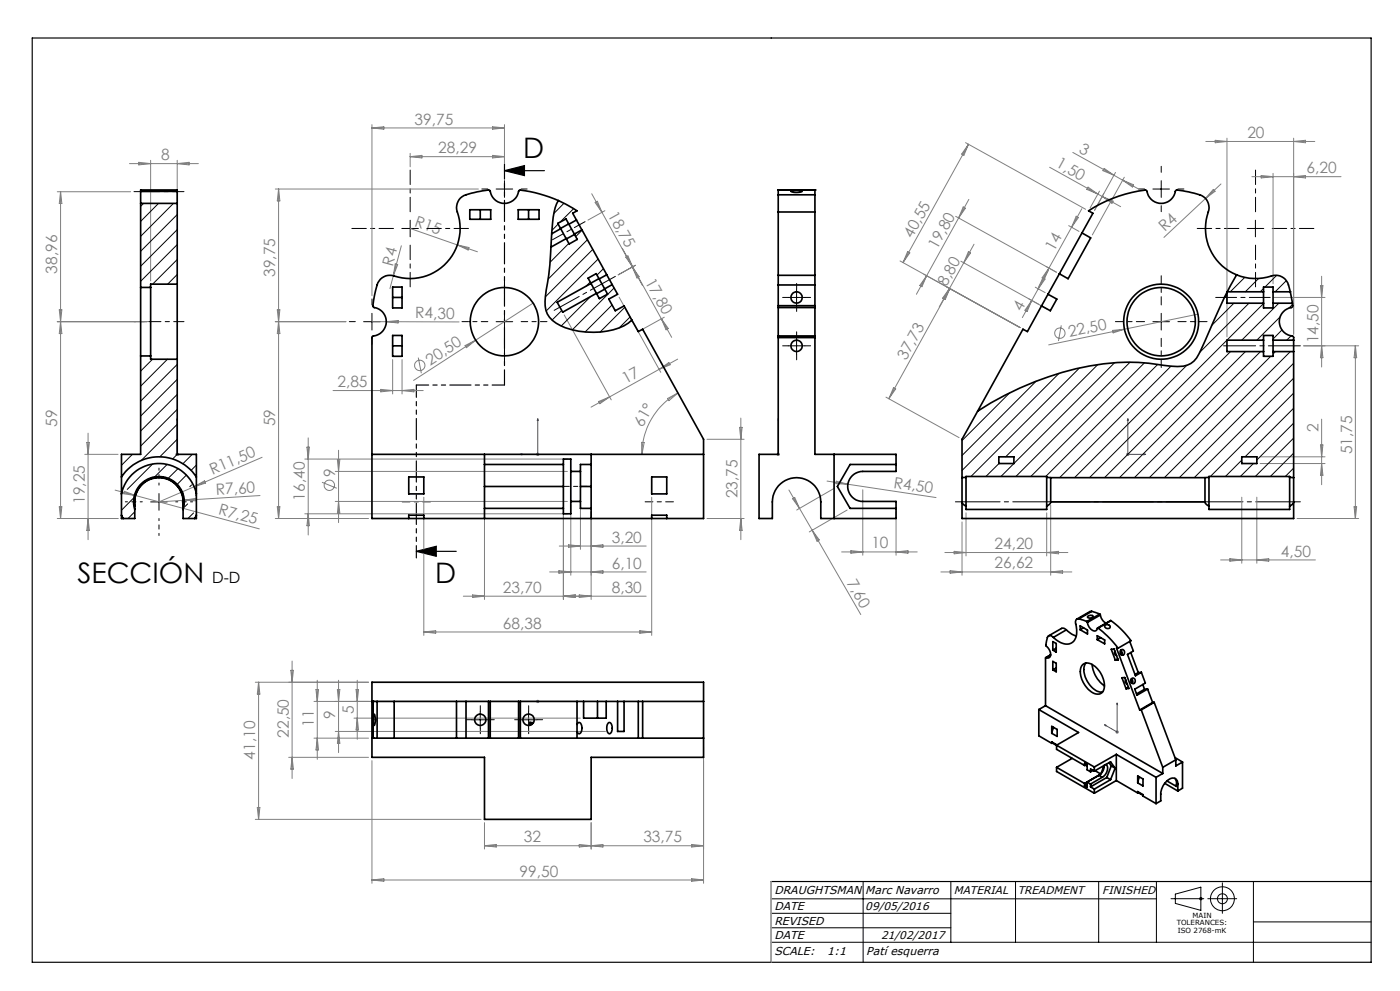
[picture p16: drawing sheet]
<svg xmlns="http://www.w3.org/2000/svg" width="420mm" height="297mm" viewBox="0 0 420 297" stroke-linecap="round" stroke-linejoin="round" font-family="sans-serif">
<defs><g id="words">
<g font-size="8.5">
<text x="157" y="47.2">D</text>
<text x="23.3" y="174.8">SECCIÓN</text>
<text x="130.6" y="174.8">D</text>
</g>
<g font-size="4.7" fill="#808080">
<text x="124.3" y="37.3">39,75</text>
<text x="374.2" y="41.4">20</text>
<text x="131.5" y="45.9">28,29</text>
<text x="323.5" y="45.4" transform="rotate(29 323.5 45.4)">3</text>
<text x="48.3" y="48">8</text>
<text x="316.5" y="49.9" transform="rotate(29 316.5 49.9)">1,50</text>
<text x="392" y="51.9">6,20</text>
<text x="182.3" y="64.5" transform="rotate(61 182.3 64.5)">18,75</text>
<text x="124.1" y="67.8" transform="rotate(19 124.1 67.8)">R15</text>
<text x="273.7" y="71.6" transform="rotate(-61 273.7 71.6)">40,55</text>
<text x="349.5" y="69.5" transform="rotate(-43 349.5 69.5)">R4</text>
<text x="281.1" y="74.9" transform="rotate(-61 281.1 74.9)">19,80</text>
<text x="316.2" y="75.5" transform="rotate(-61 316.2 75.5)">14</text>
<text x="17.2" y="82" transform="rotate(-90 17.2 82)">38,96</text>
<text x="82.6" y="83" transform="rotate(-90 82.6 83)">39,75</text>
<text x="117.8" y="79.9" transform="rotate(-75 117.8 79.9)">R4</text>
<text x="193.4" y="84.4" transform="rotate(61 193.4 84.4)">17,80</text>
<text x="283.9" y="86" transform="rotate(-61 283.9 86)">8,80</text>
<text x="124.6" y="95.4">R4,30</text>
<text x="306.4" y="93.5" transform="rotate(-61 306.4 93.5)">4</text>
<text x="320.8" y="101" transform="rotate(-12 320.8 101)">22,50</text>
<text x="395.5" y="102.9" transform="rotate(-90 395.5 102.9)">14,50</text>
<text x="129" y="109.5" transform="rotate(-33 129 109.5)">20,50</text>
<text x="271.8" y="108.1" transform="rotate(-61 271.8 108.1)">37,73</text>
<text x="101.2" y="116">2,85</text>
<text x="187.7" y="115.1" transform="rotate(-29 187.7 115.1)">17</text>
<text x="17.2" y="127.9" transform="rotate(-90 17.2 127.9)">59</text>
<text x="82.6" y="127.7" transform="rotate(-90 82.6 127.7)">59</text>
<text x="192.8" y="128.1" transform="rotate(-60 192.8 128.1)">61°</text>
<text x="395.5" y="129.5" transform="rotate(-90 395.5 129.5)">2</text>
<text x="405.6" y="136.1" transform="rotate(-90 405.6 136.1)">51,75</text>
<text x="63.8" y="142.4" transform="rotate(-23 63.8 142.4)">R11,50</text>
<text x="100.5" y="142.8" transform="rotate(-90 100.5 142.8)">9</text>
<text x="64.8" y="148.3" transform="rotate(-4 64.8 148.3)">R7,60</text>
<text x="221.2" y="149.3" transform="rotate(-90 221.2 149.3)">23,75</text>
<text x="267.9" y="146.2" transform="rotate(9 267.9 146.2)">R4,50</text>
<text x="25.4" y="151" transform="rotate(-90 25.4 151)">19,25</text>
<text x="65.3" y="154.1" transform="rotate(15 65.3 154.1)">R7,25</text>
<text x="91.5" y="150" transform="rotate(-90 91.5 150)">16,40</text>
<text x="183.5" y="162.6">3,20</text>
<text x="261.4" y="164.4">10</text>
<text x="298.3" y="164.6">24,20</text>
<text x="384.3" y="166.8">4,50</text>
<text x="183.5" y="170.4">6,10</text>
<text x="298.3" y="170.4">26,62</text>
<text x="150.9" y="177.6">23,70</text>
<text x="183.5" y="177.6">8,30</text>
<text x="254" y="174.7" transform="rotate(60 254 174.7)">7,60</text>
<text x="150.9" y="188.4">68,38</text>
<text x="100.6" y="215.5" transform="rotate(-90 100.6 215.5)">9</text>
<text x="106.2" y="214.1" transform="rotate(-90 106.2 214.1)">5</text>
<text x="86.6" y="221.1" transform="rotate(-90 86.6 221.1)">22,50</text>
<text x="94.2" y="217.9" transform="rotate(-90 94.2 217.9)">11</text>
<text x="76.6" y="227.7" transform="rotate(-90 76.6 227.7)">41,10</text>
<text x="157.2" y="252.4">32</text>
<text x="193" y="252.4">33,75</text>
<text x="155.9" y="262.7">99,50</text>
</g>
<text font-size="4.7" x="63.6" y="174.8">D-D</text>
<g font-size="3.4">
<text x="232.3" y="268">DRAUGHTSMAN</text>
<text x="259.6" y="268">Marc Navarro</text>
<text x="232.3" y="272.8">DATE</text>
<text x="232.3" y="281.3">DATE</text>
<text x="232.3" y="277.3">REVISED</text>
<text x="232.3" y="286.1">SCALE:</text>
<text x="248.2" y="286.1">1:1</text>
<text x="259.9" y="286.1">Patí esquerra</text>
</g>
<g font-size="3.3">
<text x="286.1" y="268">MATERIAL</text>
<text x="305.3" y="268">TREADMENT</text>
<text x="330.7" y="268">FINISHED</text>
<text x="259.6" y="272.8">09/05/2016</text>
<text x="264.3" y="281.3">21/02/2017</text>
</g>
<g font-size="2.1">
<text x="357.8" y="275.2">MAIN</text>
<text x="353" y="277.4">TOLERANCES:</text>
<text x="353.3" y="279.5">ISO 2768-mK</text>
</g>
</g></defs>
<g fill="none" stroke="#808080" stroke-width=".3">
<path d="M111.6 37.4v51.2M111.6 38.3l3.5-.3v.7zM111.6 38.3h39.7M147.8 38l3.5 .3-3.5 .4zM151.3 37.4v11.5M17.2 57.5h22M18.2 57.5v97.9M18.2 57.5l.4 3.5h-.8zM38.8 49h20.7M41.6 48.6l3.6 .4-3.6 .4zM45.2 48v36.2M53.2 48v12"/>
<path d="M53.2 49l3.5-.4v.8zM82.6 56.7h60.9M83.6 56.7v98.7M83.6 56.7l.4 3.5h-.8zM123 46v4M123 47h28.3M123 47l3.6-.4v.7zM147.8 46.6l3.5 .4-3.5 .3zM177.5 58.1l3.1 5.5M289.7 42.8l36 19.9M290.5 43.2l-19.6 35.5M290.5 43.2l-1.3 3.3-.7-.3z"/>
<path d="M290.7 59.8l-15.8 28.4M314.9 50.1l14.5 8.1M321.8 45.7l12.4 6.8M326.4 56.1l3 2.1-3.4-1.4zM329.4 58.2l1.3 .7M329.8 57.3l-2.8 5M330.7 58.9l5.5 3M330.7 58.9l3.2 1.4-.3 .6zM331.3 50.5l2.9 2-3.3-1.4zM334.2 52.5l2.6 1.5M334.6 51.7l-6.2 11.3M336.8 54l5.5 3.1"/>
<path d="M336.8 54l3.3 1.4-.4 .7zM337.3 53.1l-9.6 17.3M361.7 42.4h32.7M364 56.8l.5 .5-2.8 2.2zM364.6 42l3.5 .4-3.5 .4zM366.3 55.1l-17.1 16.1M368.1 41.4v59.6M375.6 52.9h26.7M378.4 52.6l3.5 .3-3.5 .4zM381.9 52v33.1M388.1 41.4v58.8M388.1 52.9l3.6-.3v.7z"/>
<path d="M388.1 42.4l3.6-.4v.8zM118.6 79.1l.7 .2-1.3 3.3zM120.4 73.7l-2.4 8.9M123 68.5l14.2 4.9M137.2 73.4l6 2.1M137.2 73.4l3.5 .8-.3 .7zM178.5 60.7l.7-.4 1.4 3.3zM180.6 63.6l9.1 16.4M181.5 63.1l-5.1 2.9M186.7 74.4l3.1 5.6M187.7 77l.7-.3 1.4 3.3zM189.8 80l11.7 21.1"/>
<path d="M190.6 79.5l-5.1 2.9 5.1-2.9M270 78.2l36 20-28.9-16M272.3 75.4l.6 .4-2 2.9zM286.7 64.8l30.2 16.8M288.3 78.3l23.3 12.9M289 62l.6 .4-2 2.9zM290.5 75.5l.7 .3-2.1 2.9zM292.2 73.2l-7.3 13.2M320.6 67.6l3.1 1.8M322.9 64.8l.6 .4-2 2.9zM324.6 62.5l-13 23.4M17.2 96.4h27"/>
<path d="M17.8 92.8h.8l-.8 7.2h.8zM82.6 96.4h21.2M83.2 92.8l.8 7.2h-.8l.8-7.2zM111.6 96.4h4.3M115.9 96.4l21.8 .1M115.9 96.4l3.6-.3-.1 .7zM118 82.6l-1 3.9M159.9 90.8l-35.8 23.2M169.3 94.4l14.1 25.4M185.7 89.1l12.5 22.5M189.7 80l3.1 5.6M189.7 80l2 2.9-.6 .4z"/>
<path d="M198.4 95.5l2.1 3-.7 .3zM199.3 95.1l-7 3.8M278 82.7l-1.4 3.2-.7-.4zM284.9 86.4l-3.1 5.6M284.9 86.4l-1.4 3.3-.7-.3zM284.9 86.5l-18.2 33M284.9 86.5l-1.3 3.3-.7-.4zM308.6 89.6l5.6 3.1M309.5 90.1l-1.3 3.2-.7-.3zM310.6 86.1l2.9 1.6M312.8 83.3l.7 .3-2 3zM314.5 81l-7.8 14.2"/>
<path d="M314.7 80.4l-1.4 3.2-.7-.3zM318.4 97.5l-.9 4.7M333.8 99l3.5-.3-3.4 1.1zM337.3 98.7l-22.7 4.7M359.4 94.2l-22.1 4.5M382.1 89.1h15.4M396.1 85.6h.8l-.4 3.5zM396.5 82.8v27.2M99.9 117h27.1M114.2 116.7l3.6 .3-3.6 .4zM117.8 107.8v10.3M120.6 107.8v10.3"/>
<path d="M120.6 117l3.6-.3v.7zM125.5 107.2l.9 4.7M139.5 103.6l3.2-1.7-2.8 2.3zM182.9 119l-5.6 3M197.7 110.7l-14.8 8.3M197.7 110.7l3-2 .3 .6zM200.2 119.4l3.2-1.6-2.7 2.3zM203.3 107.6l-5.6 3.1M203.4 117.8a21 21 0 0 0-10.8 18.4M265.8 119l21.9 12.2M268 116.2l.7 .4-2 2.9zM391.1 103.6h16.5"/>
<path d="M396.5 103.6l.4 3.6h-.8zM406.6 103.6l.4 3.6h-.8zM406.6 103.6v51.8M25.4 136.2h10M26 132.6h.8l-.4 3.6zM26.4 129.8v31.9M52.7 136.2h1M52.8 135.8l.7 .7M53.2 135.7v1M53.5 135.8l-.7 .7M78.6 137.1l-20.4 8.8M91.4 137.6h78.8"/>
<path d="M92.1 134h.7l-.3 3.6zM92.5 131.2v29.1M101.2 137.7h.8l-.4 3.6zM101.6 134.9v21.7M160.8 136.2h1M161 135.8l.7 .7M161.3 135.7v1M161.7 135.8l-.7 .7M179.6 120.3l3.3-1.3-2.9 2zM192.5 132.6h.8l-.7 3.6zM212.1 131.7h11.1M221.9 128.1h.7l-.3 3.6z"/>
<path d="M222.3 125.3v36.4M233 136.2h1M233.1 135.8l.7 .7M233.5 135.7v1M233.8 135.8l-.7 .7M337.9 136.2h.9M338 135.8l.7 .7M338.3 135.7v1M338.7 135.8l-.7 .7M378 136.9h19.5M378 138.9h19.5M396.1 133.3h.8l-.4 3.6z"/>
<path d="M396.5 125.6v19.7M396.5 138.9l.4 3.5h-.8zM17.2 155.4h18.2M17.8 151.9h.8l-.4 3.5zM26.4 155.4l.4 3.6h-.8zM34.5 146.9l6.2 1.6M37.3 147.2l3.4 1.3-3.6-.5zM40.7 148.5l37.1 10M55.3 149.9l3.5-.6v.8zM58.2 145.9l-10.5 4.5 7.6-.5M58.2 145.9l3.1-1.8 .4 .7zM78 148.5l-22.7 1.4"/>
<path d="M82.6 155.4h28M83.2 151.9h.8l-.4 3.5zM91.4 154h78.8M92.5 154l.3 3.5h-.7zM96.6 144.5l4.4 1.8M100.6 150.3h69.6M100.6 141.3h69.6M101.6 150.3l.4 3.5h-.8zM127.1 149v41.4M145.3 153.4v26.3M169 153.4v26.3M171.2 151.3v21.1"/>
<path d="M174.1 151.3v13.3M177.3 153.4v26.3M195.5 149v41.4M212.1 155.4h11.1M222.3 155.4l.3 3.6h-.7zM236.7 146.9l3.2 5.5M237.8 149.5l.6-.4 1.5 3.3zM239.9 152.4l3.8 6.5M243.7 158.9l14.5 25.3M243.7 158.9l2.1 2.9-.7 .4zM248.1 144.2l6.3 .9M250.4 146.3l-11.4 6.6"/>
<path d="M250.9 144.2l3.5 .9-3.6-.1zM254.1 152.9l-11.3 6.5M254.4 145.1l26.4 4M258.8 146.8v19.6M268.8 153.4v13M288.6 156.4v16M289.8 153.7v12.9M314 153.7v12.9M315.2 151.4v21M372.5 149v19.8M377 149v19.8M389.1 155.4h18.5"/>
<path d="M406.2 151.9h.8l-.4 3.5zM141.8 178.3l3.5 .4-3.5 .4zM164.9 171.4h29M167.7 171l3.5 .4-3.5 .4zM167.8 163.7h26.1M169 178.7l3.6-.4v.8zM170.6 163.3l3.5 .4-3.5 .3zM173.8 178.3l3.5 .4-3.5 .4zM177.3 171.4l3.6-.4v.8zM177.3 163.7l3.6-.4v.7zM193.9 178.7h-54.9M252.5 165.4h22.7"/>
<path d="M255.3 165l3.5 .4-3.5 .4zM268.8 165.4l3.6-.4v.8zM282.3 171.4h39.3M283.5 165.6h36.9M285 171l3.6 .4-3.6 .4zM286.2 165.2l3.6 .4-3.6 .4zM314 165.6l3.6-.4v.8zM315.2 171.4l3.6-.4v.8zM366.2 167.8h28.4M369 167.4l3.5 .4-3.5 .4zM377 167.8l3.6-.4v.8zM87.6 198.1v35.2"/>
<path d="M127.1 189.4h68.4M127.1 189.4l3.6-.4v.8zM191.9 189l3.6 .4-3.6 .4zM76.6 204.5h34M77.6 204.5v41.1M77.6 204.5l.4 3.5h-.8zM87.2 200.9h.8l-.4 3.6zM94.2 210.2h86.7M94.8 206.7h.8l-.4 3.5zM95.2 203.9v23.7M100.6 219.2h81M101.2 206.7h.8l-.4 3.5z"/>
<path d="M101.6 203.9v21.7M101.6 219.2l.4 3.6h-.8zM106.2 215.2h67.9M106.8 206.7h.8l-.4 3.5zM107.2 203.9v17.7M107.2 215.2l.4 3.6h-.8zM161 209.9l.7 .7M161.3 209.7v1M161.7 209.9l-.7 .7M334.6 219.4h1M334.8 219l.7 .7M335.1 218.9v1"/>
<path d="M335.5 219l-.7 .7M86.6 227h24M87.6 227l.4 3.5h-.8zM94.2 221.2h16.4M95.2 221.2l.4 3.6h-.8zM111.6 228v36.7M211.1 224v40.7M76.6 245.6h67.7M77.2 242h.8l-.4 3.6zM145.3 246.6v7.9M145.3 253.5h65.8M145.3 253.5l3.6-.4v.8z"/>
<path d="M173.8 253.1l7.1 .8v-.8l-7.1 .8zM177.3 246.6v7.9M207.5 253.1l3.6 .4-3.6 .4zM111.6 263.7h99.5M111.6 263.7l3.5-.4v.8zM207.5 263.3l3.6 .4-3.6 .4z"/>
<circle cx="317.9" cy="99.8" r="1.55"/>
<circle cx="125.9" cy="109.5" r="1.56"/>
<circle cx="98.8" cy="145.4" r="1.55"/>
</g>
<path d="M9.7 11.4h401.6v277h-401.6zM151.3 51.1l6-1.5v3zM151.3 51.1h12M124.9 165.2l6-1.5v3zM124.9 165.2h12M411.3 264.2h-179.9v24.2" fill="none" stroke="#000" stroke-width=".35"/>
<g fill="none" stroke="#000" stroke-width=".3">
<path d="M148.8 56.7h5M151.3 54.1v5.1M345.9 56.7h4.9M348.4 54.1v5.1M120.5 68.5h5M123 66v5M374.2 68.5h4.9M376.6 66v5M109.1 96.4h5M111.6 93.9v5M148.8 96.4h5M151.3 93.9v5"/>
<path d="M236.5 89.1h5M239 86.7v4.9M345.9 96.4h4.9M348.4 93.9v5M236.5 103.6h5M239 101.2v4.9M45.2 150.4h5M47.7 147.9v5M141.6 215.7h5M144.1 213.2v5M156.1 215.7h5M158.6 213.2v5"/>
<path d="M231.4 278.1h53.9M231.4 269.4h115.5M231.4 273.7h53.9M258.9 264.2v24.2M285.3 264.2v18.2M304.7 264.2v18.2M329.6 264.2v18.2M346.9 264.2v18.2M351.3 269.3h9.8M352.6 268l7.7-2.1v6.9l-7.7-2zM359.9 269l.7 .7M360.6 269l-.7 .7"/>
<path d="M362.3 269.3h8.7M366.7 264.6v9.1M376 264.2v24.2M376 276.3h35.3M231.4 282.4h179.9"/>
<circle cx="366.7" cy="269.3" r="3.6"/>
<circle cx="366.7" cy="269.4" r="1.5"/>
</g>
<g fill="none" stroke="#00f" stroke-width=".3">
<path d="M53.2 136v.3zM53.2 125.5v.5v-.5M53.2 136.2h.1M53.2 125.5v10.7M156 136.2l.5-.2v.3zM161.3 125.5v10.7h-5.3M161.3 125.5l.2 .5h-.3zM233.5 136v.3zM233.5 125.5v.5v-.5M233.5 136.2h.1M233.5 125.5v10.7M338.3 125.5v10.7h5.4"/>
<path d="M338.3 125.5l.2 .5h-.3zM343.1 136l.6 .2-.6 .1zM156 210.2h5.3M156 210.2h.5h-.5M161.2 210.2h.3zM161.3 210.2h.1M331.4 217.2l.4 .1v.3zM335.1 210.7l.1 .5-.2-.1zM335.1 210.7v8.7l-3.7-2.2"/>
</g>
<g fill="none" stroke="#000" stroke-width=".3" stroke-dasharray="15.2 1.3 1.3 1.3">
<path d="M146.3 56.6h-1.8M151.3 51.6v-1.8M156.3 56.6h1.8M343.4 56.6h-1.8M348.4 51.6v-1.8M353.4 56.6h1.8M151.3 61.6v1.8M348.4 61.6v1.8M106.6 96.4h-1.8M111.6 91.4v-1.8M116.6 96.4h1.8M236.5 89.1h-1.7"/>
<path d="M239 86.6v-1.7M239 91.6v1.7M241.5 89.1h1.7M111.6 101.4v1.8M236.5 103.6h-1.7M239 101.1v-1.7M239 106.1v1.7M241.5 103.6h1.7M289.8 150.4h-3.2M314 150.4h1.2M362.7 150.4h-1.2M386.9 150.4h3.2"/>
<path d="M141.6 215.7h-1.7M144.1 213.2v-1.7M144.1 218.2v1.7M146.6 215.7h1.7M156.1 215.7h-1.7M158.6 213.2v-1.7M158.6 218.2v1.7M161.1 215.7h1.7"/>
</g>
<path d="M40.2 96.4h5M42.7 150.4h-5.1M47.7 145.4v-5.1M47.7 155.4v5.1M52.7 150.4h5.1" fill="none" stroke="#000" stroke-width=".3" stroke-dasharray="15.2 1.3 1.3 1.3" stroke-dashoffset="14.6"/>
<path d="M40.2 57.4h15" fill="none" stroke="#000" stroke-width=".3" stroke-dasharray="15.2 1.3 1.3 1.3" stroke-dashoffset="7.5"/>
<path d="M45.2 96.4h10" fill="none" stroke="#000" stroke-width=".3" stroke-dasharray="15.2 1.3 1.3 1.3" stroke-dashoffset="12.1"/>
<path d="M315.2 150.4h46.3" fill="none" stroke="#000" stroke-width=".3" stroke-dasharray="15.2 1.3 1.3 1.3" stroke-dashoffset="3.5"/>
<path d="M364.7 89.1h16.4" fill="none" stroke="#000" stroke-width=".3" stroke-dasharray="15.2 1.3 1.3 1.3" stroke-dashoffset="9"/>
<path d="M367.1 103.6h23" fill="none" stroke="#000" stroke-width=".3" stroke-dasharray="15.2 1.3 1.3 1.3" stroke-dashoffset="5.6"/>
<path d="M289.8 150.4h24.2M386.9 150.4h-24.2" fill="none" stroke="#000" stroke-width=".3" stroke-dasharray="15.2 1.3 1.3 1.3" stroke-dashoffset="5"/>
<path d="M343.4 96.4h-8.8M348.4 91.4v-8.8M353.4 96.4h8.7M348.4 101.4v8.7" fill="none" stroke="#000" stroke-width=".3" stroke-dasharray="15.2 1.3 1.3 1.3" stroke-dashoffset="12.8"/>
<path d="M118.1 68.5h-12.5M123.1 63.5v-12.5M123.1 73.5v12.5M128.1 68.5h12.5M371.7 68.5h-12.5M376.7 63.5v-12.5M376.7 73.5v12.5M381.7 68.5h12.5" fill="none" stroke="#000" stroke-width=".3" stroke-dasharray="15.2 1.3 1.3 1.3" stroke-dashoffset="10.9"/>
<path d="M120.7 150.4h8.5M202 150.4h-8.5" fill="none" stroke="#000" stroke-width=".3" stroke-dasharray="15.2 1.3 1.3 1.3" stroke-dashoffset="12.9"/>
<path d="M169.2 145.8h6.9" fill="none" stroke="#000" stroke-width=".3" stroke-dasharray="15.2 1.3 1.3 1.3" stroke-dashoffset="13.7"/>
<path d="M166.2 93l18.4-10.2" fill="none" stroke="#000" stroke-width=".3" stroke-dasharray="15.2 1.3 1.3 1.3" stroke-dashoffset="6.6"/>
<path d="M175.5 66.4l-9.8 5.5" fill="none" stroke="#000" stroke-width=".3" stroke-dasharray="15.2 1.3 1.3 1.3" stroke-dashoffset="11.6"/>
<path d="M146.3 96.4h-7.7M151.3 91.4v-7.8M156.3 96.4h7.8M151.3 101.4v7.7" fill="none" stroke="#000" stroke-width=".3" stroke-dasharray="15.2 1.3 1.3 1.3" stroke-dashoffset="13.3"/>
<path d="M151.3 49.1v66.3" fill="none" stroke="#000" stroke-width=".35" stroke-dasharray="6.3 1.3 1.3 1.3 1.3 1.3" stroke-dashoffset="1.8"/>
<path d="M124.9 115.4v51.8M151.3 115.4h-26.4" fill="none" stroke="#000" stroke-width=".35" stroke-dasharray="6.3 1.3 1.3 1.3 1.3 1.3" stroke-dashoffset="2.7"/>
<path d="M231.4 264.2v24.2" fill="none" stroke="#c0c0c0" stroke-width=".35"/>
<path d="M151.3 51.1l6-1.5v3zM124.9 165.2l6-1.5v3z" fill="#000"/>
<g fill="#00f">
<path d="M156 136.2l.5 .1v-.3zM161.3 125.5l-.1 .5h.3z"/>
<path d="M156 210.2h.5zM161.2 210.2h.3z"/>
<path d="M343.1 136l.6 .2-.6 .1zM338.3 125.5l.2 .5h-.3z"/>
<path d="M53.2 136v.3zM53.2 125.5v.5zM53.2 136v.3zM53.2 125.5v.5z"/>
<path d="M331.4 217.2l.4 .4v-.3zM335.1 210.7l-.1 .4 .2 .1zM233.5 136v.3zM233.5 125.5v.5z"/>
</g>
<g fill="none" stroke="#000" stroke-width=".3">
<path d="M43.1 61l-.9 .8M47.6 61l-5.4 5.4M52 61l-9.8 9.8M53.2 64.3l-11 11M53.2 68.8l-11 11M53.2 73.3l-11 11M53.2 77.8l-7.4 7.4M167.4 67.2l-1.8 1.8M169.2 60.9l-3 3.1M170.6 73l-5.6 5.6M172.1 62.5l-4 4M174.6 69l-1.9 1.9"/>
<path d="M176.2 71.9l-11.8 11.8M177.8 74.8l-14.2 14.2M179.4 77.6l-15.6 15.6M45.2 85.8l-.4 .3M53.2 82.3l-2.9 2.9M168.5 93.1l-2.9 2.8M177.1 84.5l-1.3 1.3M177.1 88.9l-8.8 8.8M181 80.5l-1.9 1.9M183.6 91.4l-8.1 8.1M184.2 86.3l-12.5 12.5M187.4 92.1l-7.4 7.4"/>
<path d="M189 95l-3.3 3.3M368.1 88.4l-.9 .9M370.2 90.9l-6.7 6.6M373.4 83.1l-4.3 4.4M374.7 90.9l-14.8 14.7M377.6 83.5l-4 4M379.1 86.5l-1 1M379.1 91l-52.3 52.2M383 82.5l-3.5 3.5M383.6 90.9l-11.1 11M384.1 94.9l-7.1 7M384.6 98.9l-2.7 2.7"/>
<path d="M385.9 84.1l-3.3 3.4M387.1 87.5h.1M387.8 91.2l-1.2 1.2M42.3 106.7h-.1M45.8 107.7l-3.6 3.5M50.2 107.7l-8 8M53.2 109.2l-11 11M53.2 113.7l-11 11M53.2 118.2l-11 11M302.9 117.8l-14.3 14.2M310.9 114.2l-22.3 22.3M317.7 111.9l-29.1 29.1"/>
<path d="M323.8 110.3l-32.5 32.5M329.3 109.3l-27.6 27.6M334.4 108.7l-34.1 34.1M339 108.5l-34.2 34.3M343.3 108.8l-34.1 34M347.3 109.2l-33.6 33.6M351.3 109.7l-33.4 33.5M356 109.5l-33.6 33.7M369.1 105.4l-37.7 37.8M373.6 105.4l-37.8 37.8M378.1 105.4l-37.8 37.8M381.2 106.8l-36.4 36.4"/>
<path d="M382.6 105.4l-.7 .7M387.1 105.4l-37.8 37.8M387.3 100.6l-1.3 1.3M388.1 108.9l-34.3 34.3M388.1 113.3l-29.8 29.9M388.1 117.8l-25 25M39.7 136.2l-3.3 3.2M45.8 139.1l-7.6 7.6M50.2 139.2l-3.8 3.7M53.2 122.7l-11 11M53.2 127.2l-10.8 10.8M53.2 131.7l-5.3 5.2"/>
<path d="M53.2 136.2l-1.4 1.3M57.7 136.2l-2.8 2.8M58.9 139.4l-1.6 1.6M299.7 138.9l-3.9 3.9M372.5 137.9l-4.9 4.9M376 138.9l-3.9 3.9M388.1 122.3l-14.6 14.6M388.1 126.8l-11.1 11.1M388.1 131.3l-11.5 11.5M388.1 135.8l-7 7M39.9 149.5l-3.5 3.4M40.4 153.4l-2 2"/>
<path d="M53.4 140.4l-2.9 2.9M55 147.8l-.1 .2M55.9 142.4l-2.7 2.8M56.3 151l-.9 .9M57.5 145.3l-.6 .6M58.1 153.7l-1.7 1.7M58.9 152.9h.1M58.9 148.4l-.2 .2M388.1 140.3l-2.5 2.5"/>
</g>
<g fill="none" stroke="#000" stroke-width=".5">
<path d="M42.2 57.4v3.6M42.2 57.4v-.5h11v.5M42.2 57.4h11M53.2 57.4v3.6M233.5 58.4v5.1M233.5 56.9v1.5M233.5 56.9h.1M233.5 56.9h11M233.5 58.4h11M237.3 57.3l.2-.1a5.5 5.5 0 0 1 3.2 .2 3.7 3.7 0 0 1-3.4-.1zM244.5 58.4v5.1M244.5 56.9v1.5"/>
<path d="M244.5 56.9h.1M42.2 61v25.1M42.2 61h11M53.2 61v24.2M140.9 62.9h6.3v2.8h-6.3zM144.1 62.9v2.8M155.5 62.9h6.2v2.8h-6.2zM158.6 62.9v2.8M167.5 60.1a30.6 30.6 0 0 0-11.7-3 4.5 4.5 0 0 1-4.5 3.9 4.5 4.5 0 0 1-4.4-4l-2.1 .2a21.3 21.3 0 0 0-6.2 1.7 4.4 4.4 0 0 0-1.1 5.8 15.1 15.1 0 0 1-19.9 17.8 4.1 4.1 0 0 0-4.7 3.6l-.8 3.9-.2 1.6 .1 .4a4.4 4.4 0 0 1 3.9 4.6 4.4 4.4 0 0 1-4.2 4.3l-.1 54.5h99.5v-23.7l-18.3-33-1.3 .7-2-3.4M167.5 60.1a21.2 21.2 0 0 0-2 9.6l-.5 9.7-1.1 7.5a13 13 0 0 0 .3 7.2 10.9 10.9 0 0 0 7.3 4.7 22.4 22.4 0 0 0 17-1.9l1-.9M167.5 60.1l5.6 3.1-1.3 .7 1.1 2M168.2 68.5l1.7 3"/>
<path d="M168.2 68.5l-2.7 1.6M169.9 71.5l-4.6 2.5M170.6 67.1l-2.4 1.4M170.7 67.2l1.6 3M170.7 67.2l-.9-1.6-2.5 1.4 .9 1.5M172.3 70.2l.9 1.6-2.5 1.3-.8-1.6M172.4 70.3l-2.5 1.3M172.9 65.9l1.7 3M172.9 65.9l-2.2 1.3M174.6 68.9l-2.3 1.3M174.6 68.9l7.4 13.4M233.5 63.5v19"/>
<path d="M233.5 63.5h11M244.5 63.5v19M324.6 69.8l3.3-5.9-1.3-.7a36.6 36.6 0 0 1 17.3-6.1 4.5 4.5 0 0 0 4.5 3.9 4.5 4.5 0 0 0 4.4-4l2.1 .2a21.3 21.3 0 0 1 6.1 1.7 4.4 4.4 0 0 1 1.1 5.8 15 15 0 0 0 8.9 17.7M324.6 69.8l2.6 1.5-6.8 12.2-2.6-1.4M324.6 69.8l-6.8 12.3M42.2 86.1v20.6M42.2 86.1h3M45.2 86.1v20.6M53.2 85.2v22.5M53.2 85.2h-8v.9M117.8 86h2.8v6.3h-2.8zM117.8 89.1h2.8"/>
<path d="M177.3 84.9l1.6 3M177.3 84.9l-10.2 5.7 1.7 3 10.1-5.7M179.7 83.5l-2.5 1.4M179.7 83.6l1.7 3M179.7 83.6l-.8-1.6-2.5 1.4 .9 1.5M181.4 86.6l.9 1.6-2.5 1.3-.9-1.6M181.4 86.6l-2.4 1.4M182 82.3l1.7 3M182 82.3l-2.3 1.3M183.7 85.3l-2.3 1.3M183.7 85.3l1.6 2.9-2.7 1.4 2 3.5 2.6-1.4 2.3 4.3M233.5 91.6v.6"/>
<path d="M233.5 85.4v6.2M233.5 92.2v8.5M233.5 82.5v2.9M233.5 82.5h11M233.5 91.6h11M233.5 92.2h11M233.5 85.4h11M244.5 91.6v.6M244.5 85.4v6.2M244.5 92.2v8.5M244.5 82.5v2.9M312.5 91.7l-4.3 7.7-1.3-.7-13.6 24.5"/>
<path d="M314.4 88.2l2.6 1.4-1.9 3.5-2.6-1.4M314.4 88.2l-1.9 3.5M317.8 82.1l-3.4 6.1M368.1 87.6v3.3h11M368.2 87.5h10.9M371 82.4a219.4 219.4 0 0 0-10.7 22.4 6.8 6.8 0 0 1-7.1 5.1l-1.9-.2a67.9 67.9 0 0 0-36.7 3.2 93 93 0 0 0-21.3 10.3M371 82.4a15.6 15.6 0 0 0 11.1 .1 4.7 4.7 0 0 1 4.9 4.7l.1 .3M379.1 87.5v3.4M379.1 90.9v1.4h2.8v-1.4M379.1 87.5v-1.5h2.8v1.5M381.9 87.5v3.4M381.9 90.9h5.8"/>
<path d="M381.9 87.5h5.2M387.1 87.5l.6 3.4M387.7 90.9a.95 .95 0 0 1-.3 1.3 4.4 4.4 0 0 0-3.6 4.6 4.4 4.4 0 0 0 4.2 4.1l.1 1M42.2 106.7v29.5h-5.8v19.2h4v-3.7M42.2 106.7h3M45.2 106.7v1h8M53.2 107.7v28.5h5.7v19.2h-4v-3.7M117.8 100.5h2.8v6.3h-2.8zM117.8 103.6h2.8M233.5 101.2v35h-5.8v19.2h4v-5a7.3 7.3 0 0 1 7.3-7.2 7.3 7.3 0 0 1 7.2 7.2v5h22.6v-5.1h-10a4.5 4.5 0 0 1-4.5-4.5 4.5 4.5 0 0 1 4.5-4.5h10v-5.1h-24.3v-35M233.5 100.7v.5M233.5 101.2h11"/>
<path d="M233.5 100.7h11M244.5 100.7v.5M379.1 101.9v3.5M379.1 105.4v1.4h2.8v-1.4M379.1 101.9v-1.4h2.8v1.4M379.1 101.9h-11v3.5h11M381.9 101.9v3.5M381.9 105.4h6.2M381.9 101.9h6.2M388.1 101.9v3.5M388.1 105.4v37.8M111.6 136.2h99.5"/>
<path d="M145.3 136.2v19.2M145.3 139.2h23.7M177.3 136.2v19.2M177.3 139.2h-3.2v2.1M250.2 136.2v19.2M268.8 139.2h-13.8l-3.8 6.6 3.8 6.6h13.8M293.3 123.2l-4.7 8.5v11.5M299.6 136.9h4.6v2h-4.6zM372.5 136.9h4.5v2h-4.5zM36.4 148a11.5 11.5 0 0 1 11.3-9.1 11.5 11.5 0 0 1 11.2 9.1M36.4 142.9a13.5 13.5 0 0 1 22.5 0M36.4 154.4l.5 1"/>
<path d="M40.4 152.7a7.6 7.6 0 0 1 7.3-9.9 7.6 7.6 0 0 1 7.2 9.9M40.4 151.7a7.4 7.4 0 0 1 7.3-8.7 7.4 7.4 0 0 1 7.2 8.7M40.4 151.7a7.3 7.3 0 0 1 7.3-8.6 7.3 7.3 0 0 1 7.2 8.6M58.9 154.4l-.5 1M122.6 155.4v-1h4.5v1M122.6 142.9h4.5v5.1h-4.5zM145.3 152.4h23.7M145.3 145.8h23.7M171.2 141.3v9M171.2 141.3h2.9M171.2 141.3v-3.7h-2.2v16.4h2.2v-3.7M171.2 150.3h2.9"/>
<path d="M174.1 141.3v9M174.1 150.3v2.1h3.2M174.1 145.8h3.2M195.5 155.4v-1h4.5v1M195.5 142.9h4.5v5.1h-4.5zM288.6 150.4a1.6 1.6 0 0 0 1.2 1.3M288.6 143.2v7.2M288.6 150.4v5h99.5v-5M289.8 143v8.7M289.8 151.7v1h24.2v-1M289.8 143v-.2h24.2v.2M289.8 143l-1.2 .2"/>
<path d="M314 143v8.7M314 143l1.2 .2M315.2 143.2v7.2M315.2 150.4a1.51 1.51 0 0 1-1.2 1.3M315.2 150.4h46.3M315.2 143.2h46.3M361.5 150.4a1.51 1.51 0 0 0 1.2 1.3M361.5 143.2v7.2M362.7 143v8.7M362.7 151.7v1h24.2v-1M362.7 143v-.2h24.2v.2M362.7 143l-1.2 .2"/>
<path d="M386.9 143v8.7M386.9 143l1.2 .2M388.1 143.2v7.2M388.1 150.4a1.51 1.51 0 0 1-1.2 1.3M313.8 197.1l-.1 .1v14.3M315.2 196.2l-1.5 .9M315.2 196.3l-1.4 .8M315.8 192.3l1.1 .6v2.5l-1.1-.6zM315.8 198.2l1.1 .6v2.5l-1.1-.5zM316 191a1.03 1.03 0 0 0-1.2-.5 1.03 1.03 0 0 0-.7 1.1l-.3 1.8a3.6 3.6 0 0 1 1.2 3.5l-.5 .3-.7-.1M316.9 194.3l-1.1 .5M319.9 188.8l1.7 1.3 1.3 .5"/>
<path d="M319.9 188.8l-.7-.5h-.6l-4 2.3M319.9 188.8l-3.9 2.2M323.6 185.5a.99 .99 0 0 0-.9 .5 .99 .99 0 0 0 0 1 4.8 4.8 0 0 1-1.4 5.8 4.9 4.9 0 0 1-5.3-1.8M323.6 185.5l2.4 .8M324.1 187.6l2.1 1.2v1.2l-2.1-1.3zM324.9 199.1a3.1 3.1 0 0 1 4 1 6.9 6.9 0 0 1 2.1 7 2.4 2.4 0 0 1-3.9 0 7 7 0 0 1-2.7-7.3zM325 188.1l-.9 .6M325.8 198.7a5.9 5.9 0 0 0 1.3 6.8 4.2 4.2 0 0 0 3.7 1.9M326 186.3l.2 .2M326.2 186.5a2.46 2.46 0 0 0 2.6 2.5l.6-.8M326.4 184.6a1.04 1.04 0 0 1 1.5 .2 .96 .96 0 0 1-1.6 0zM327.5 183.2l2.4 .8"/>
<path d="M327.5 183.2l-.5 .1-4 2.3M327.5 183.2l-3.9 2.3M327.6 199.1a9 9 0 0 0 3.7 6.5M329.2 190.5l2.2 1.3v1.2l-2.2-1.3zM329.4 188.2a28.7 28.7 0 0 1 6 6.1M329.9 184l.2 .3M329.9 184l-3.9 2.3M330.1 184.3l.1 .3a3.4 3.4 0 0 0 1.6 2.2M330.1 184.3l-3.9 2.2M330.2 191.1l-1 .6M331.5 187.4a.8 .8 0 0 1 1.1-.2 .8 .8 0 0 1 .2 1.1 .84 .84 0 0 1-.9 0 .84 .84 0 0 1-.4-.9zM333.3 186a27.3 27.3 0 0 1 6 6l-3.9 2.3"/>
<path d="M333.3 186l-4 2.2M333.3 186l-3.9 2.2M333.4 194.6l.8-.1 1.3 3.3-.9 .1zM334.5 195.2a.96 .96 0 0 0 .5 1.3M335.3 197.4l-.7 .5M335.4 194.3h-.4l6.9 18.5M336.2 195l.2 .8M336.3 194.8a1.07 1.07 0 0 1 0 1.4M336.3 194.8a.76 .76 0 0 1 1.1 .7 .76 .76 0 0 1-1 .7 1.02 1.02 0 0 1-.1-1.4zM336.4 195.8l-.1 .3M336.4 195.8h.2M338.9 192.2l1.1 2.9-1.8 1 2.4 6.4 1.8-1"/>
<path d="M339.2 195.6l2.3 6M111.6 210.2h.3M111.6 204.5h99.5v22.5h-33.8v18.6h-32v-18.6h-33.7zM111.9 210.2h1.2M111.9 210.2h.1M111.9 210.2v11M112.2 214a4.1 4.1 0 0 1 .1 3.4 5.2 5.2 0 0 1-.1-3.4zM113.1 210.2h5.2M113.1 210.2v11M118.3 210.2h18.6M118.3 210.2v11M136.9 210.2h2.9"/>
<path d="M136.9 210.2v11M139.8 210.2h6.7M139.8 210.2v11M146.5 210.2h.6M146.5 210.2v11M147.1 210.2h8.5M147.1 210.2v11M155.6 210.2h.5M155.6 210.2v11M156.1 210.2h17M156.1 210.2v11M158.9 216.5l.6 .6"/>
<path d="M158.9 216.5l1.1 .1M158.9 216.5v.9M173.1 217.1a.7 .7 0 0 1 .8-.6 .7 .7 0 0 1 .6 .9 1.84 1.84 0 0 1-.9 2.5l-.5-.6M173.1 210.2v11M173.1 210.2h38M175.1 210.2v5h6.8v-5M179.2 210.2v5M182.5 216.7l.2-.2a1.99 1.99 0 0 1 .7 2.9l-.1 .2a.51 .51 0 0 1-.5 .3 .51 .51 0 0 1-.5-.4 2.91 2.91 0 0 1 .2-2.8zM185.3 210.2v9h1.9v-9M191.5 210.2v11M192.8 210.2v11M311.6 212.7l12 6.8-6.6 3.8"/>
<path d="M311.6 212.7v7.8l3.9 2.3M313.7 211.5l35.1 20.3M313.7 211.5l-2.1 1.2M315.5 217.7l1.6 .9v2.1l-1.6-.9zM316.1 218l-.6 1.8M316.9 200.2l-1.1 .6M336.6 203.1h.8l1.3 3.2-.9 .1zM337.7 203.7a.94 .94 0 0 0 .5 1.3M338.5 206l-.7 .4M339.4 203.5l.3 .8M339.4 203.4a.73 .73 0 0 1 1.2 .6 .73 .73 0 0 1-1 .7l-.3-.4zM339.5 203.4a.93 .93 0 0 1 0 1.3"/>
<path d="M339.7 204.3l-.2 .4M339.7 204.3h.1M341.5 201.6l-1 .5M342.4 212.8h-.5M342.4 212.8l6.4 17.2M342.4 201.5l1.2 3.2-3.2 1.8 .7 1.8 3.2-1.8M342.4 201.5l-.9 .1M342.8 205.1l.6 1.5M343.4 206.6l-2.4 1.4M344.3 206.5l1.5 4M344.3 206.5l-.9 .1M345.8 210.5l-3.9 2.3"/>
<path d="M346.3 210.5l-3.9 2.3M346.3 210.5l6.4 17.2M346.3 210.5h-.5M111.6 221.2h.3M111.9 221.2h1.2M111.9 221.2h.1M113.1 221.2h5.2M118.3 221.2h18.6M136.9 221.2h2.9M139.8 221.2h6.7M146.5 221.2h.6M147.1 221.2h8.5"/>
<path d="M155.6 221.2h.5M156.1 221.2h17M173.1 221.2h38M315.5 222.4l1.6 .9M315.5 222.4v.4M315.5 222.4l.2 .3M315.7 222.7l1.3 .7M315.7 222.7l-.2 .1M317 223.3l11.3 6.6M317 223.3v1.3l8.4 4.8M317 230v1.2l11.3 6.5M317 230l8.4 4.8"/>
<path d="M321.6 227.3l-4.6 2.7M325.4 229.4v-.6l.7 .4v1.5l1.1 .6M325.4 234.8v.7M325.6 229.3l.5 .3M325.9 229.1l-.5 .3M326.1 234.4v1.5l-.7-.4M326.1 235l-.7 .5M326.1 234.4l1.1 .6M327.2 235v.8M327.2 235.8l1.1 .7M327.9 230.9l-.7 .4M328.3 229.9v1.2"/>
<path d="M328.3 236.5v1.2M328.3 231.1l-1.1-.6v.8M328.5 231l1.7 .9M329.7 232.4l1 .5M329.7 232.4l-3.6 2M330.1 232.1l-4.7 2.7M330.7 232.9l-3.5 2.1M331.2 229.4l-.9 2.5M331.3 229.4v.3a3.5 3.5 0 0 1-1.6 2.7M331.8 229.1a2.5 2.5 0 0 1-1.1 3.8M332 233l-4.8 2.8M332 233l1.2 .7"/>
<path d="M332.7 228.6l.7 .9M333.2 233.7l-4.9 2.8M333.4 229.5l-1.4 3.5M333.4 229.5l1.1 .7M334.5 230.2l-1.3 3.5M334.5 230.2l-1.3-1.9-4.9 2.8M334.9 226.1l11.9 6.9M334.9 226.1l-6.6 3.8M334.9 233.9l6.4 3.8M334.9 226.1v7.8M334.9 233.9l-6.6 3.8M341.3 232.5l1.6 1v2l-1.6-.9z"/>
<path d="M341.3 237.2v.5M341.3 237.2l1.6 1v.4l3.9 2.2M341.3 237.2l.2 .4M341.5 237.6l1.4 .8M341.5 237.6l-.2 .1M341.8 232.9l-.5 1.7M346.8 233v7.8M348.8 230v1.8M348.8 231.8l-2 1.2M349.4 234.8l3.9 2.3M350.1 234.1l2.8 1.6v-.4M352.5 233.3l.4 .9v1.1"/>
<path d="M352.5 227l2.3 1.4M352.7 227.7l-3.9 2.3M352.7 227.7v1.8l2.1-1.1M353.3 235a1.62 1.62 0 0 0-.9-1.7 1.62 1.62 0 0 0-1.9 .4 5.6 5.6 0 0 0-2.3 4.3v2l-1.4 .8M353.3 235l-.4 .3M353.3 235v2.1M354.8 228.4v7.8l-1.5 .9"/>
<circle cx="151.3" cy="96.4" r="10.3"/>
<circle cx="239" cy="89.2" r="1.71"/>
<circle cx="348.3" cy="96.4" r="11.2"/>
<circle cx="348.3" cy="96.4" r="10.2"/>
<circle cx="239" cy="103.7" r="1.7"/>
<circle cx="144.1" cy="215.7" r="1.69"/>
<circle cx="158.6" cy="215.7" r="1.69"/>
</g>
<use href="#words"/>
</svg>
